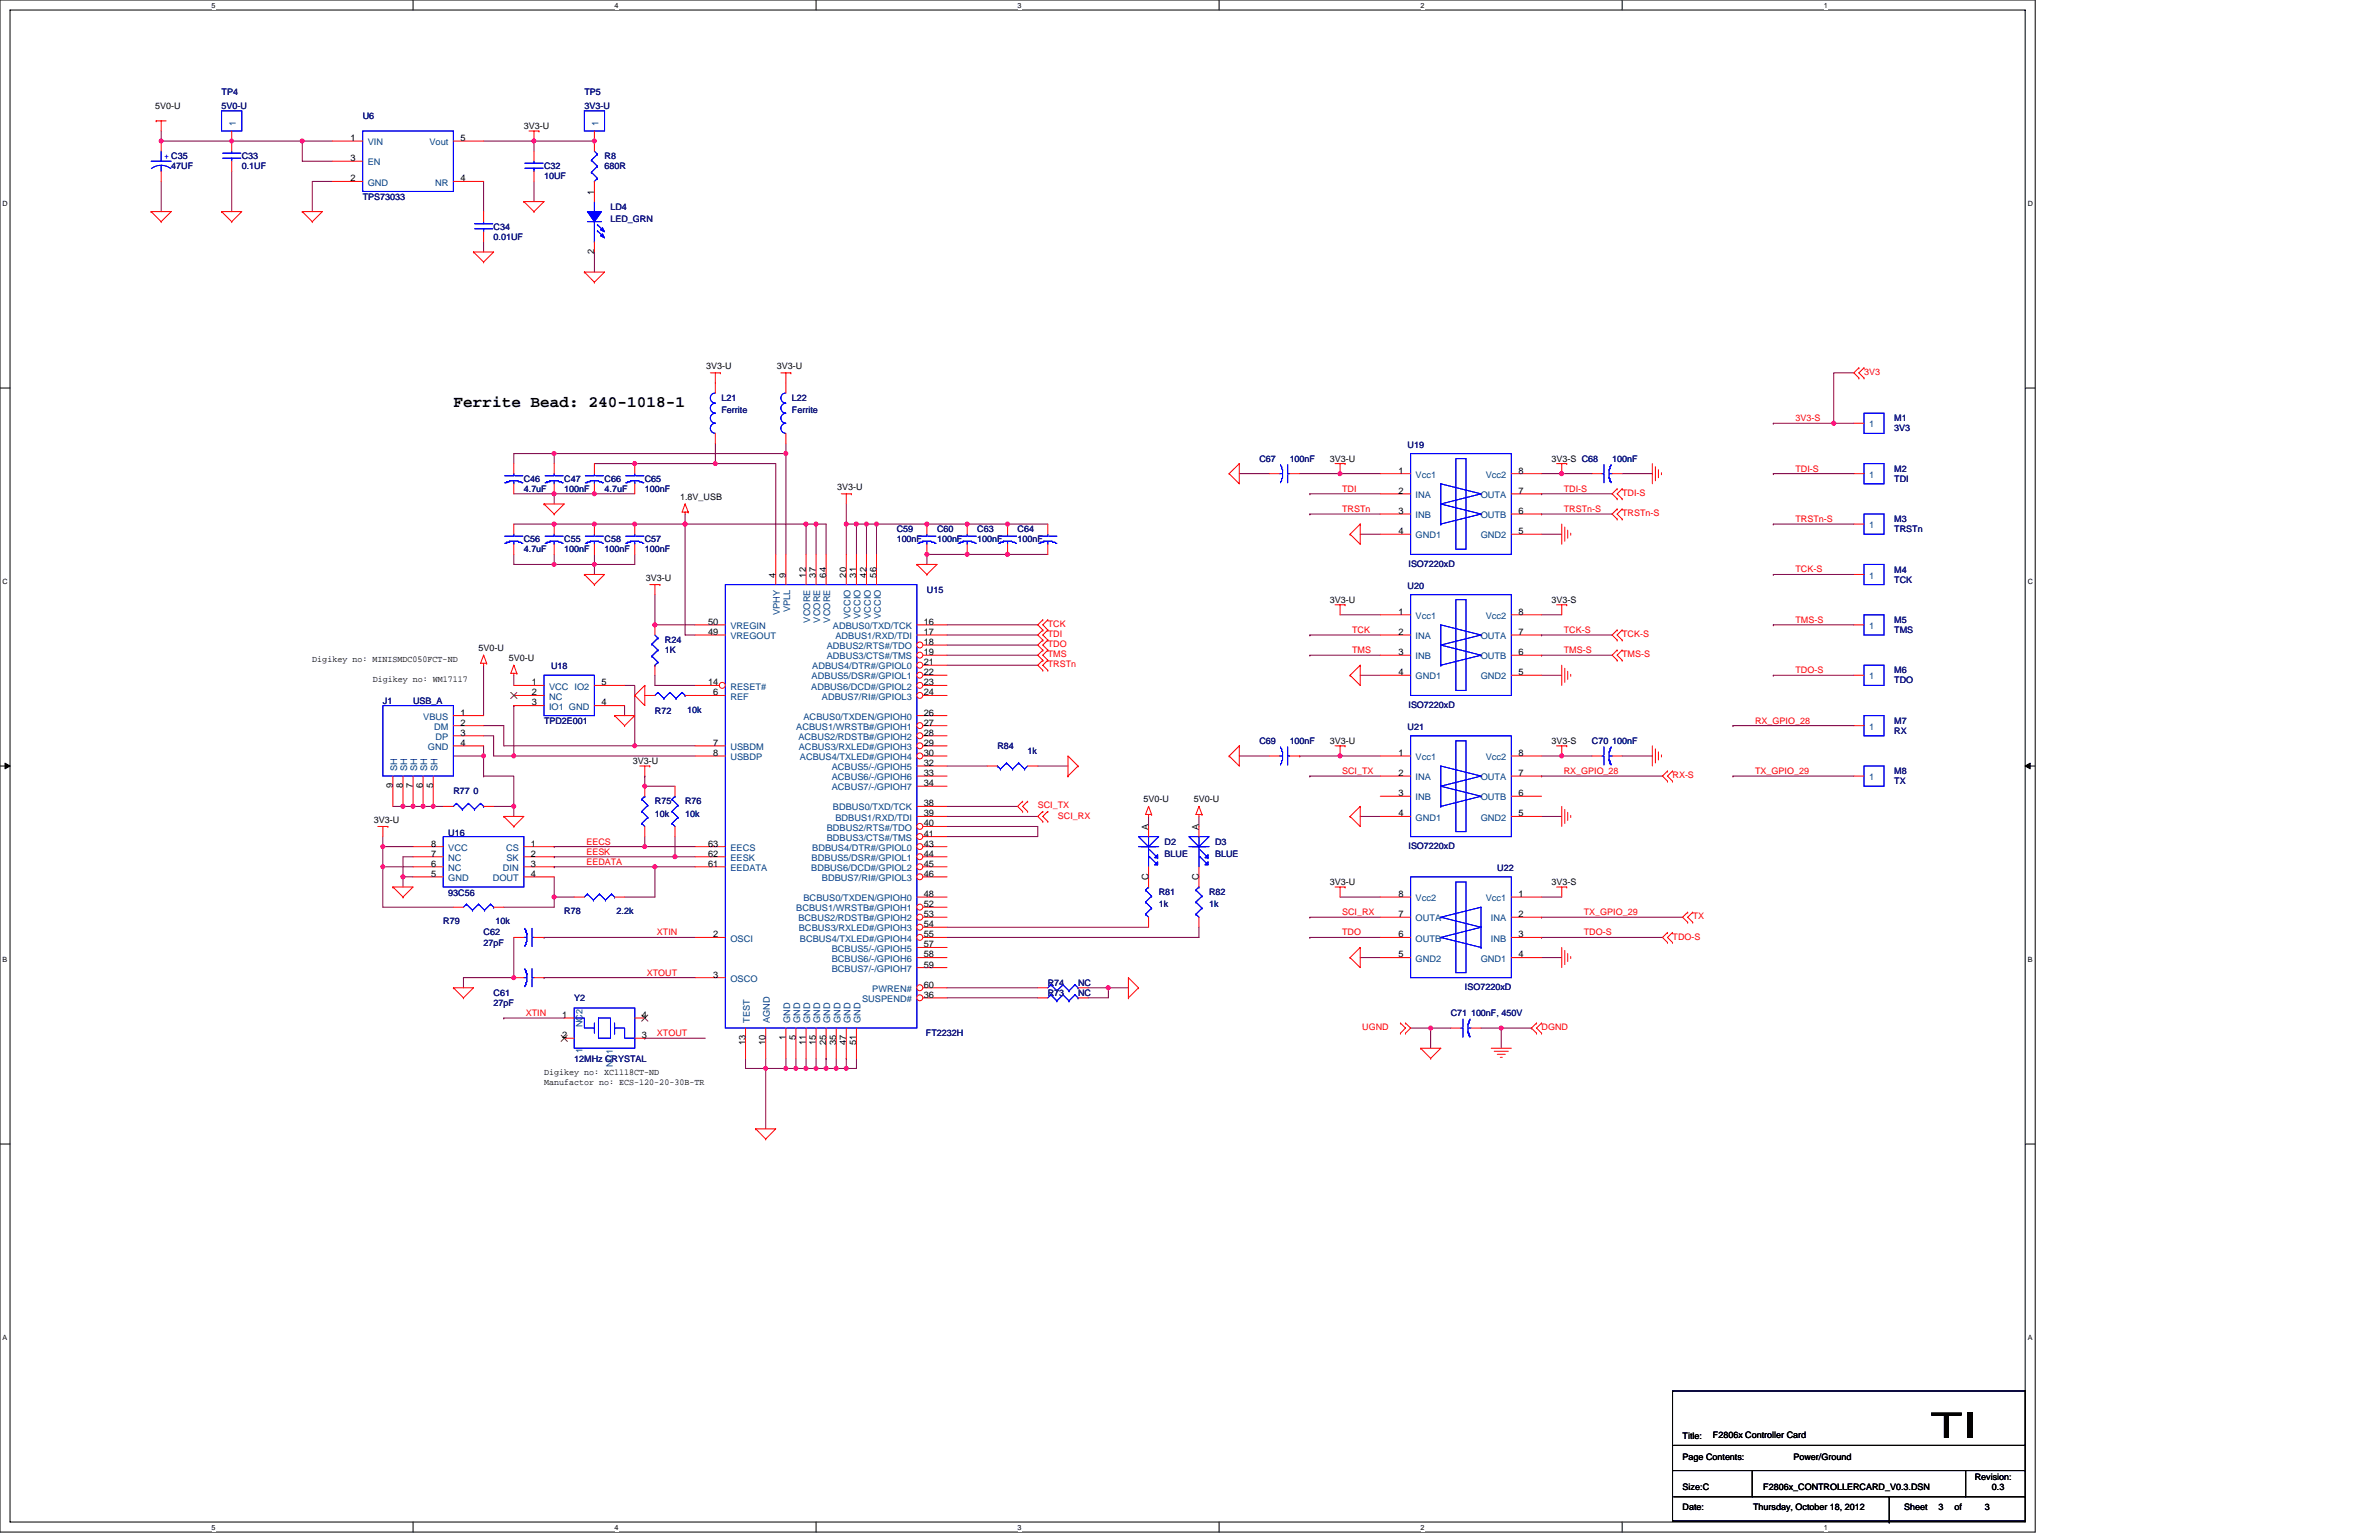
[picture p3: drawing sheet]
<svg xmlns="http://www.w3.org/2000/svg" width="432mm" height="279mm" viewBox="0 0 432 279" stroke-linecap="round" stroke-linejoin="round" font-family="sans-serif">
<defs><g id="words">
<text font-size="6.4" x="350.4" y="260.9">TI</text>
<text font-size="2.9" x="82.3" y="73.8">Ferrite Bead: 240-1018-1</text>
<g font-size="1.7" fill="#004080">
<text x="42.8" y="22.9" transform="rotate(-90 42.8 22.9)">1</text>
<text x="108.6" y="22.9" transform="rotate(-90 108.6 22.9)">1</text>
<text x="66.7" y="30">EN</text>
<text x="66.7" y="26.3">VIN</text>
<text x="77.9" y="26.3">Vout</text>
<text x="66.7" y="33.7">GND</text>
<text x="79" y="33.7">NR</text>
<text x="339.2" y="77.5">1</text>
<text x="256.9" y="86.7">Vcc1</text>
<text x="269.7" y="86.7">Vcc2</text>
<text x="339.2" y="86.7">1</text>
<text x="256.9" y="90.3">INA</text>
<text x="256.9" y="94">INB</text>
<text x="268.8" y="94">OUTB</text>
<text x="268.8" y="90.3">OUTA</text>
<text x="339.2" y="95.8">1</text>
<text x="256.9" y="97.7">GND1</text>
<text x="268.8" y="97.7">GND2</text>
<text x="339.2" y="105">1</text>
<text x="141.6" y="111.5" transform="rotate(-90 141.6 111.5)">VPHY</text>
<text x="143.4" y="111.1" transform="rotate(-90 143.4 111.1)">VPLL</text>
<text x="147.1" y="112.9" transform="rotate(-90 147.1 112.9)">VCORE</text>
<text x="148.9" y="112.9" transform="rotate(-90 148.9 112.9)">VCORE</text>
<text x="150.7" y="112.9" transform="rotate(-90 150.7 112.9)">VCORE</text>
<text x="154.4" y="112.3" transform="rotate(-90 154.4 112.3)">VCCIO</text>
<text x="156.2" y="112.3" transform="rotate(-90 156.2 112.3)">VCCIO</text>
<text x="158" y="112.3" transform="rotate(-90 158 112.3)">VCCIO</text>
<text x="159.9" y="112.3" transform="rotate(-90 159.9 112.3)">VCCIO</text>
<text x="256.9" y="112.3">Vcc1</text>
<text x="269.7" y="112.3">Vcc2</text>
<text x="132.6" y="114.1">VREGIN</text>
<text x="132.6" y="116">VREGOUT</text>
<text x="150.1" y="117.8">ADBUS2/RTS#/TDO</text>
<text x="150.1" y="119.6">ADBUS3/CTS#/TMS</text>
<text x="151.2" y="114.1">ADBUS0/TXD/TCK</text>
<text x="151.6" y="116">ADBUS1/RXD/TDI</text>
<text x="256.9" y="116">INA</text>
<text x="256.9" y="119.6">INB</text>
<text x="268.8" y="119.6">OUTB</text>
<text x="268.8" y="116">OUTA</text>
<text x="339.2" y="114.1">1</text>
<text x="99.7" y="125.1">VCC IO2</text>
<text x="132.6" y="125.1">RESET#</text>
<text x="147.2" y="125.1">ADBUS6/DCD#/GPIOL2</text>
<text x="147.3" y="123.3">ADBUS5/DSR#/GPIOL1</text>
<text x="147.4" y="121.4">ADBUS4/DTR#/GPIOL0</text>
<text x="256.9" y="123.3">GND1</text>
<text x="268.8" y="123.3">GND2</text>
<text x="339.2" y="123.3">1</text>
<text x="76.8" y="130.6">VBUS</text>
<text x="99.7" y="126.9">NC</text>
<text x="99.7" y="128.8">IO1 GND</text>
<text x="132.6" y="126.9">REF</text>
<text x="145.8" y="130.6">ACBUS0/TXDEN/GPIOH0</text>
<text x="149.2" y="126.9">ADBUS7/RI#/GPIOL3</text>
<text x="77.7" y="136.1">GND</text>
<text x="78.8" y="132.4">DM</text>
<text x="79.1" y="134.2">DP</text>
<text x="132.6" y="136.1">USBDM</text>
<text x="132.6" y="137.9">USBDP</text>
<text x="144.5" y="132.4">ACBUS1/WRSTB#/GPIOH1</text>
<text x="144.9" y="134.2">ACBUS2/RDSTB#/GPIOH2</text>
<text x="145" y="136.1">ACBUS3/RXLED#/GPIOH3</text>
<text x="145.2" y="137.9">ACBUS4/TXLED#/GPIOH4</text>
<text x="256.9" y="137.9">Vcc1</text>
<text x="269.7" y="137.9">Vcc2</text>
<text x="339.2" y="132.4">1</text>
<text x="72.1" y="139.9" transform="rotate(-90 72.1 139.9)">SH</text>
<text x="73.9" y="139.9" transform="rotate(-90 73.9 139.9)">SH</text>
<text x="75.7" y="139.9" transform="rotate(-90 75.7 139.9)">SH</text>
<text x="77.6" y="139.9" transform="rotate(-90 77.6 139.9)">SH</text>
<text x="79.4" y="139.9" transform="rotate(-90 79.4 139.9)">SH</text>
<text x="151" y="139.7">ACBUS5/-/GPIOH5</text>
<text x="151" y="141.5">ACBUS6/-/GPIOH6</text>
<text x="151" y="143.4">ACBUS7/-/GPIOH7</text>
<text x="256.9" y="141.5">INA</text>
<text x="268.8" y="141.5">OUTA</text>
<text x="339.2" y="141.5">1</text>
<text x="151.2" y="147">BDBUS0/TXD/TCK</text>
<text x="151.6" y="148.9">BDBUS1/RXD/TDI</text>
<text x="256.9" y="145.2">INB</text>
<text x="256.9" y="148.9">GND1</text>
<text x="268.8" y="148.9">GND2</text>
<text x="268.8" y="145.2">OUTB</text>
<text x="81.4" y="154.3">VCC</text>
<text x="91.8" y="154.3">CS</text>
<text x="132.6" y="154.3">EECS</text>
<text x="147.4" y="154.3">BDBUS4/DTR#/GPIOL0</text>
<text x="150.1" y="150.7">BDBUS2/RTS#/TDO</text>
<text x="150.1" y="152.5">BDBUS3/CTS#/TMS</text>
<text x="81.4" y="156.2">NC</text>
<text x="81.4" y="158">NC</text>
<text x="81.4" y="159.8">GND</text>
<text x="89.4" y="159.8">DOUT</text>
<text x="91.3" y="158">DIN</text>
<text x="91.9" y="156.2">SK</text>
<text x="132.6" y="156.2">EESK</text>
<text x="132.6" y="158">EEDATA</text>
<text x="147.2" y="158">BDBUS6/DCD#/GPIOL2</text>
<text x="147.3" y="156.2">BDBUS5/DSR#/GPIOL1</text>
<text x="149.2" y="159.8">BDBUS7/RI#/GPIOL3</text>
<text x="144.5" y="165.3">BCBUS1/WRSTB#/GPIOH1</text>
<text x="144.9" y="167.2">BCBUS2/RDSTB#/GPIOH2</text>
<text x="145.8" y="163.5">BCBUS0/TXDEN/GPIOH0</text>
<text x="256.9" y="167.2">OUTA</text>
<text x="256.9" y="163.5">Vcc2</text>
<text x="269.7" y="163.5">Vcc1</text>
<text x="270.6" y="167.2">INA</text>
<text x="132.6" y="170.8">OSCI</text>
<text x="145" y="169">BCBUS3/RXLED#/GPIOH3</text>
<text x="145.2" y="170.8">BCBUS4/TXLED#/GPIOH4</text>
<text x="151" y="172.6">BCBUS5/-/GPIOH5</text>
<text x="256.9" y="170.8">OUTB</text>
<text x="270.6" y="170.8">INB</text>
<text x="132.6" y="178.1">OSCO</text>
<text x="151" y="174.5">BCBUS6/-/GPIOH6</text>
<text x="151" y="176.3">BCBUS7/-/GPIOH7</text>
<text x="158.3" y="180">PWREN#</text>
<text x="256.9" y="174.5">GND2</text>
<text x="268.8" y="174.5">GND1</text>
<text x="136.1" y="185.6" transform="rotate(-90 136.1 185.6)">TEST</text>
<text x="139.7" y="185.6" transform="rotate(-90 139.7 185.6)">AGND</text>
<text x="143.4" y="185.6" transform="rotate(-90 143.4 185.6)">GND</text>
<text x="145.2" y="185.6" transform="rotate(-90 145.2 185.6)">GND</text>
<text x="147.1" y="185.6" transform="rotate(-90 147.1 185.6)">GND</text>
<text x="148.9" y="185.6" transform="rotate(-90 148.9 185.6)">GND</text>
<text x="150.7" y="185.6" transform="rotate(-90 150.7 185.6)">GND</text>
<text x="152.5" y="185.6" transform="rotate(-90 152.5 185.6)">GND</text>
<text x="154.4" y="185.6" transform="rotate(-90 154.4 185.6)">GND</text>
<text x="156.2" y="185.6" transform="rotate(-90 156.2 185.6)">GND</text>
<text x="156.5" y="181.8">SUSPEND#</text>
</g>
<g font-size="1.7">
<text x="63.6" y="29.2">3</text>
<text x="63.6" y="25.6">1</text>
<text x="83.6" y="25.6">5</text>
<text x="63.6" y="32.9">2</text>
<text x="83.6" y="32.9">4</text>
<text x="107.9" y="35.3" transform="rotate(-90 107.9 35.3)">1</text>
<text x="107.9" y="46.1" transform="rotate(-90 107.9 46.1)">2</text>
<text x="253.8" y="85.9">1</text>
<text x="253.8" y="89.6">2</text>
<text x="275.6" y="89.6">7</text>
<text x="275.6" y="85.9">8</text>
<text x="253.8" y="93.2">3</text>
<text x="275.6" y="93.2">6</text>
<text x="253.8" y="96.9">4</text>
<text x="275.6" y="96.9">5</text>
<text x="140.8" y="104.8" transform="rotate(-90 140.8 104.8)">4</text>
<text x="142.6" y="104.8" transform="rotate(-90 142.6 104.8)">9</text>
<text x="146.3" y="104.8" transform="rotate(-90 146.3 104.8)">12</text>
<text x="148.1" y="104.8" transform="rotate(-90 148.1 104.8)">37</text>
<text x="149.9" y="104.8" transform="rotate(-90 149.9 104.8)">64</text>
<text x="153.6" y="104.8" transform="rotate(-90 153.6 104.8)">20</text>
<text x="155.4" y="104.8" transform="rotate(-90 155.4 104.8)">31</text>
<text x="157.2" y="104.8" transform="rotate(-90 157.2 104.8)">42</text>
<text x="159.1" y="104.8" transform="rotate(-90 159.1 104.8)">56</text>
<text x="128.5" y="113.3">50</text>
<text x="167.7" y="113.3">16</text>
<text x="253.8" y="111.5">1</text>
<text x="275.6" y="111.5">8</text>
<text x="128.5" y="115.2">49</text>
<text x="167.7" y="117">18</text>
<text x="167.7" y="118.9">19</text>
<text x="167.7" y="115.2">17</text>
<text x="253.8" y="115.2">2</text>
<text x="253.8" y="118.9">3</text>
<text x="275.6" y="118.9">6</text>
<text x="275.6" y="115.2">7</text>
<text x="96.5" y="124.3">1</text>
<text x="109.2" y="124.3">5</text>
<text x="128.5" y="124.3">14</text>
<text x="167.7" y="122.5">22</text>
<text x="167.7" y="124.3">23</text>
<text x="167.7" y="120.7">21</text>
<text x="253.8" y="122.5">4</text>
<text x="275.6" y="122.5">5</text>
<text x="83.6" y="131.6">2</text>
<text x="83.6" y="129.8">1</text>
<text x="96.5" y="126.2">2</text>
<text x="96.5" y="128">3</text>
<text x="109.2" y="128">4</text>
<text x="129.5" y="126.2">6</text>
<text x="167.7" y="131.6">27</text>
<text x="167.7" y="129.8">26</text>
<text x="167.7" y="126.2">24</text>
<text x="83.6" y="135.3">4</text>
<text x="83.6" y="133.5">3</text>
<text x="129.5" y="135.3">7</text>
<text x="129.5" y="137.1">8</text>
<text x="167.7" y="133.5">28</text>
<text x="167.7" y="135.3">29</text>
<text x="167.7" y="137.1">30</text>
<text x="253.8" y="137.1">1</text>
<text x="275.6" y="137.1">8</text>
<text x="71.3" y="143" transform="rotate(-90 71.3 143)">9</text>
<text x="73.1" y="143" transform="rotate(-90 73.1 143)">8</text>
<text x="75" y="143" transform="rotate(-90 75 143)">7</text>
<text x="76.8" y="143" transform="rotate(-90 76.8 143)">6</text>
<text x="78.6" y="143" transform="rotate(-90 78.6 143)">5</text>
<text x="167.7" y="139">32</text>
<text x="167.7" y="140.8">33</text>
<text x="167.7" y="142.6">34</text>
<text x="253.8" y="140.8">2</text>
<text x="275.6" y="140.8">7</text>
<text x="167.7" y="146.3">38</text>
<text x="167.7" y="149.9">40</text>
<text x="167.7" y="148.1">39</text>
<text x="253.8" y="144.4">3</text>
<text x="253.8" y="148.1">4</text>
<text x="275.6" y="148.1">5</text>
<text x="275.6" y="144.4">6</text>
<text x="78.3" y="153.6">8</text>
<text x="78.3" y="155.4">7</text>
<text x="96.4" y="155.4">2</text>
<text x="96.4" y="153.6">1</text>
<text x="128.5" y="153.6">63</text>
<text x="128.5" y="155.4">62</text>
<text x="167.7" y="155.4">44</text>
<text x="167.7" y="153.6">43</text>
<text x="167.7" y="151.8">41</text>
<text x="208.4" y="150.5" transform="rotate(-90 208.4 150.5)">A</text>
<text x="217.6" y="150.5" transform="rotate(-90 217.6 150.5)">A</text>
<text x="78.3" y="157.2">6</text>
<text x="78.3" y="159.1">5</text>
<text x="96.4" y="157.2">3</text>
<text x="96.4" y="159.1">4</text>
<text x="128.5" y="157.2">61</text>
<text x="167.7" y="157.2">45</text>
<text x="167.7" y="159.1">46</text>
<text x="208.4" y="159.7" transform="rotate(-90 208.4 159.7)">C</text>
<text x="217.6" y="159.7" transform="rotate(-90 217.6 159.7)">C</text>
<text x="167.7" y="164.6">52</text>
<text x="167.7" y="166.4">53</text>
<text x="167.7" y="162.7">48</text>
<text x="253.8" y="166.4">7</text>
<text x="253.8" y="162.7">8</text>
<text x="275.6" y="166.4">2</text>
<text x="275.6" y="162.7">1</text>
<text x="129.5" y="170.1">2</text>
<text x="167.7" y="168.2">54</text>
<text x="167.7" y="170.1">55</text>
<text x="167.7" y="171.9">57</text>
<text x="167.7" y="173.7">58</text>
<text x="253.8" y="173.7">5</text>
<text x="253.8" y="170.1">6</text>
<text x="275.6" y="170.1">3</text>
<text x="275.6" y="173.7">4</text>
<text x="129.5" y="177.4">3</text>
<text x="167.7" y="179.2">60</text>
<text x="167.7" y="175.5">59</text>
<text x="102" y="184.7">1</text>
<text x="116.5" y="184.7">4</text>
<text x="167.7" y="181">36</text>
<text x="102" y="188.3">2</text>
<text x="116.5" y="188.3">3</text>
<text x="135.3" y="189.7" transform="rotate(-90 135.3 189.7)">13</text>
<text x="139" y="189.7" transform="rotate(-90 139 189.7)">10</text>
<text x="142.6" y="188.7" transform="rotate(-90 142.6 188.7)">1</text>
<text x="144.4" y="188.7" transform="rotate(-90 144.4 188.7)">5</text>
<text x="146.3" y="189.7" transform="rotate(-90 146.3 189.7)">11</text>
<text x="148.1" y="189.7" transform="rotate(-90 148.1 189.7)">15</text>
<text x="149.9" y="189.7" transform="rotate(-90 149.9 189.7)">25</text>
<text x="151.8" y="189.7" transform="rotate(-90 151.8 189.7)">35</text>
<text x="153.6" y="189.7" transform="rotate(-90 153.6 189.7)">47</text>
<text x="155.4" y="189.7" transform="rotate(-90 155.4 189.7)">51</text>
</g>
<g font-size="1.6" fill="#000080">
<text x="40.2" y="17.2">TP4</text>
<text x="106.1" y="17.2">TP5</text>
<text x="40.2" y="19.8">5V0-U</text>
<text x="65.8" y="21.6">U6</text>
<text x="106.1" y="19.8">3V3-U</text>
<text x="43.9" y="28.9">C33</text>
<text x="109.7" y="28.9">R8</text>
<text x="31.1" y="30.7">47UF</text>
<text x="43.9" y="30.7">0.1UF</text>
<text x="98.7" y="30.7">C32</text>
<text x="98.7" y="32.6">10UF</text>
<text x="109.7" y="30.7">680R</text>
<text x="65.8" y="36.2">TPS73033</text>
<text x="89.6" y="41.7">C34</text>
<text x="110.8" y="38.1">LD4</text>
<text x="110.8" y="40.2">LED_GRN</text>
<text x="89.6" y="43.5">0.01UF</text>
<text x="130.9" y="72.8">L21</text>
<text x="130.9" y="75">Ferrite</text>
<text x="143.7" y="72.8">L22</text>
<text x="143.7" y="75">Ferrite</text>
<text x="343.8" y="76.5">M1</text>
<text x="228.6" y="83.8">C67</text>
<text x="234.1" y="83.8">100nF</text>
<text x="255.5" y="81.2">U19</text>
<text x="292.6" y="83.8">100nF</text>
<text x="343.8" y="78.3">3V3</text>
<text x="95.1" y="87.4">C46</text>
<text x="95.1" y="89.3">4.7uF</text>
<text x="102.4" y="87.4">C47</text>
<text x="102.4" y="89.3">100nF</text>
<text x="109.7" y="87.4">C66</text>
<text x="109.7" y="89.3">4.7uF</text>
<text x="117" y="87.4">C65</text>
<text x="117" y="89.3">100nF</text>
<text x="343.8" y="85.6">M2</text>
<text x="343.8" y="87.4">TDI</text>
<text x="343.8" y="94.7">M3</text>
<text x="95.1" y="98.4">C56</text>
<text x="95.1" y="100.2">4.7uF</text>
<text x="102.4" y="98.4">C55</text>
<text x="102.4" y="100.2">100nF</text>
<text x="109.7" y="98.4">C58</text>
<text x="109.7" y="100.2">100nF</text>
<text x="117" y="98.4">C57</text>
<text x="117" y="100.2">100nF</text>
<text x="162.8" y="96.6">C59</text>
<text x="162.8" y="98.4">100nF</text>
<text x="170.1" y="96.6">C60</text>
<text x="170.1" y="98.4">100nF</text>
<text x="177.4" y="96.6">C63</text>
<text x="177.4" y="98.4">100nF</text>
<text x="184.7" y="96.6">C64</text>
<text x="184.7" y="98.4">100nF</text>
<text x="343.8" y="96.6">TRSTn</text>
<text x="168.2" y="107.5">U15</text>
<text x="255.5" y="106.8">U20</text>
<text x="255.7" y="102.8">ISO7220xD</text>
<text x="343.8" y="103.9">M4</text>
<text x="343.8" y="105.7">TCK</text>
<text x="343.8" y="113">M5</text>
<text x="120.7" y="116.7">R24</text>
<text x="120.7" y="118.5">1K</text>
<text x="343.8" y="114.9">TMS</text>
<text x="100" y="121.4">U18</text>
<text x="343.8" y="122.2">M6</text>
<text x="343.8" y="124">TDO</text>
<text x="69.5" y="127.7">J1</text>
<text x="75" y="127.7">USB_A</text>
<text x="98.7" y="131.3">TPD2E001</text>
<text x="118.9" y="129.5">R72</text>
<text x="124.7" y="129.3">10k</text>
<text x="255.7" y="128.4">ISO7220xD</text>
<text x="343.8" y="131.3">M7</text>
<text x="181" y="135.9">R84</text>
<text x="186.5" y="136.8">1k</text>
<text x="228.6" y="135">C69</text>
<text x="234.1" y="135">100nF</text>
<text x="255.5" y="132.4">U21</text>
<text x="288.9" y="135">C70 100nF</text>
<text x="343.8" y="133.1">RX</text>
<text x="343.8" y="140.5">M8</text>
<text x="343.8" y="142.3">TX</text>
<text x="82.3" y="144.1">R77 0</text>
<text x="118.9" y="145.9">R75</text>
<text x="118.9" y="148.1">10k</text>
<text x="124.4" y="145.9">R76</text>
<text x="124.4" y="148.1">10k</text>
<text x="81.4" y="151.6">U16</text>
<text x="211.4" y="153.3">D2</text>
<text x="211.4" y="155.4">BLUE</text>
<text x="220.5" y="153.3">D3</text>
<text x="220.5" y="155.4">BLUE</text>
<text x="255.7" y="154">ISO7220xD</text>
<text x="271.8" y="158">U22</text>
<text x="80.5" y="167.7">R79</text>
<text x="81.4" y="162.6">93C56</text>
<text x="90" y="167.7">10k</text>
<text x="102.4" y="165.9">R78</text>
<text x="111.9" y="165.9">2.2k</text>
<text x="210.3" y="162.4">R81</text>
<text x="210.3" y="164.6">1k</text>
<text x="219.5" y="162.4">R82</text>
<text x="219.5" y="164.6">1k</text>
<text x="87.8" y="169.7">C62</text>
<text x="87.8" y="171.6">27pF</text>
<text x="190.2" y="178.9">R74</text>
<text x="195.7" y="178.9">NC</text>
<text x="265.9" y="179.6">ISO7220xD</text>
<text x="89.6" y="180.7">C61</text>
<text x="89.6" y="182.5">27pF</text>
<text x="104.2" y="181.6">Y2</text>
<text x="190.2" y="180.7">R73</text>
<text x="195.7" y="180.7">NC</text>
<text x="263.3" y="184.4">C71 100nF, 450V</text>
<text x="168.1" y="188">FT2232H</text>
<text x="104.2" y="192.8">12MHz CRYSTAL</text>
</g>
<g font-size="1.6">
<text x="28.2" y="19.8">5V0-U</text>
<text x="95.1" y="23.4">3V3-U</text>
<text x="128.2" y="67">3V3-U</text>
<text x="141" y="67">3V3-U</text>
<text x="241.4" y="83.8">3V3-U</text>
<text x="281.6" y="83.8">3V3-S C68</text>
<text x="152" y="88.9">3V3-U</text>
<text x="123.4" y="90.7">1.8V_USB</text>
<text x="117.2" y="105.3">3V3-U</text>
<text x="241.4" y="109.4">3V3-U</text>
<text x="281.6" y="109.4">3V3-S</text>
<text x="86.9" y="118.2">5V0-U</text>
<text x="92.4" y="120">5V0-U</text>
<text x="56.7" y="120.1">Digikey no: MINISMDC050FCT-ND</text>
<text x="67.6" y="123.8">Digikey no: WM17117</text>
<text x="241.4" y="135">3V3-U</text>
<text x="281.6" y="135">3V3-S</text>
<text x="114.9" y="138.6">3V3-U</text>
<text x="67.8" y="149.2">3V3-U</text>
<text x="207.6" y="145.6">5V0-U</text>
<text x="216.7" y="145.6">5V0-U</text>
<text x="241.4" y="160.6">3V3-U</text>
<text x="281.6" y="160.6">3V3-S</text>
<text x="98.7" y="195.1">Digikey no: XC1118CT-ND</text>
<text x="98.7" y="196.8">Manufactor no: ECS-120-20-30B-TR</text>
<text x="305.4" y="261.2">Title:</text>
<text x="310.9" y="261">F2806x Controller Card</text>
<text x="305.4" y="264.8">Page Contents:</text>
<text x="325.5" y="264.8">Power/Ground</text>
<text x="358.4" y="268.5">Revision:</text>
<text x="305.4" y="270.3">Size:C</text>
<text x="305.4" y="274">Date:</text>
<text x="318.2" y="274">Thursday, October 18, 2012</text>
<text x="320" y="270.3">F2806x_CONTROLLERCARD_V0.3.DSN</text>
<text x="345.6" y="274">Sheet</text>
<text x="351.9" y="274">3</text>
<text x="354.8" y="274">of</text>
<text x="360.3" y="274">3</text>
<text x="361.5" y="270.3">0.3</text>
</g>
<text font-size="1.6" fill="#00f" x="29.8" y="28.9">+ C35</text>
<g font-size="1.6" fill="#f00">
<text x="338.3" y="68.1">3V3</text>
<text x="325.9" y="76.4">3V3-S</text>
<text x="243.6" y="89.2">TDI</text>
<text x="283.8" y="89.2">TDI-S</text>
<text x="294.4" y="90">TDI-S</text>
<text x="325.9" y="85.6">TDI-S</text>
<text x="243.6" y="92.9">TRSTn</text>
<text x="283.8" y="92.9">TRSTn-S</text>
<text x="294.4" y="93.6">TRSTn-S</text>
<text x="325.9" y="94.7">TRSTn-S</text>
<text x="325.9" y="103.9">TCK-S</text>
<text x="190.2" y="113.8">TCK</text>
<text x="325.9" y="113">TMS-S</text>
<text x="190.2" y="115.6">TDI</text>
<text x="190.2" y="119.3">TMS</text>
<text x="190.2" y="117.4">TDO</text>
<text x="245.4" y="114.9">TCK</text>
<text x="245.4" y="118.5">TMS</text>
<text x="283.8" y="118.5">TMS-S</text>
<text x="283.8" y="114.9">TCK-S</text>
<text x="294.4" y="119.3">TMS-S</text>
<text x="294.4" y="115.6">TCK-S</text>
<text x="190.2" y="121.1">TRSTn</text>
<text x="325.9" y="122.2">TDO-S</text>
<text x="318.6" y="131.3">RX_GPIO_28</text>
<text x="243.6" y="140.4">SCI_TX</text>
<text x="283.8" y="140.4">RX_GPIO_28</text>
<text x="303.6" y="141.2">RX-S</text>
<text x="318.6" y="140.4">TX_GPIO_29</text>
<text x="188.4" y="146.7">SCI_TX</text>
<text x="192" y="148.5">SCI_RX</text>
<text x="106.4" y="153.2">EECS</text>
<text x="106.4" y="155.1">EESK</text>
<text x="106.4" y="156.9">EEDATA</text>
<text x="243.6" y="166.1">SCI_RX</text>
<text x="287.5" y="166.1">TX_GPIO_29</text>
<text x="307.2" y="166.8">TX</text>
<text x="119.2" y="169.7">XTIN</text>
<text x="243.6" y="169.7">TDO</text>
<text x="287.5" y="169.7">TDO-S</text>
<text x="303.6" y="170.5">TDO-S</text>
<text x="117.4" y="177">XTOUT</text>
<text x="95.4" y="184.3">XTIN</text>
<text x="119.2" y="188">XTOUT</text>
<text x="247.2" y="186.9">UGND</text>
<text x="279.8" y="186.9">DGND</text>
</g>
<g font-size="1.6" fill="#004080">
<text x="105.7" y="191.1" transform="rotate(-90 105.7 191.1)">1</text>
<text x="105.7" y="186.4" transform="rotate(-90 105.7 186.4)">NC2</text>
<text x="111.2" y="193.7" transform="rotate(-90 111.2 193.7)">NC1</text>
</g>
<g font-size="1.3">
<text x="38.4" y="1.4">5</text>
<text x="111.5" y="1.4">4</text>
<text x="184.7" y="1.4">3</text>
<text x="257.9" y="1.4">2</text>
<text x="331" y="1.4">1</text>
<text x=".5" y="37.3">D</text>
<text x="368" y="37.3">D</text>
<text x=".5" y="105.9">C</text>
<text x="368" y="105.9">C</text>
<text x=".5" y="174.5">B</text>
<text x="368" y="174.5">B</text>
<text x=".5" y="243">A</text>
<text x="368" y="243">A</text>
<text x="38.4" y="277.5">5</text>
<text x="111.5" y="277.5">4</text>
<text x="184.7" y="277.5">3</text>
<text x="257.9" y="277.5">2</text>
<text x="331" y="277.5">1</text>
</g>
</g></defs>
<path d="M0 0h369.4v278h-369.4zM1.8 1.8h365.8v274.3h-365.8z" fill="none" stroke="#000" stroke-width=".18"/>
<g fill="#fff">
<path d="M38.4 .2h.7v1.5h-.7z"/>
<path d="M38.4 276.3h.7v1.5h-.7z"/>
</g>
<path d="M75 0v1.8M75 276.1v1.9" fill="none" stroke="#000" stroke-width=".18"/>
<g fill="#fff">
<path d="M111.5 .2h.8v1.5h-.8z"/>
<path d="M111.5 276.3h.8v1.5h-.8z"/>
</g>
<path d="M148.1 0v1.8M148.1 276.1v1.9" fill="none" stroke="#000" stroke-width=".18"/>
<g fill="#fff">
<path d="M184.7 .2h.7v1.5h-.7z"/>
<path d="M184.7 276.3h.7v1.5h-.7z"/>
</g>
<path d="M221.3 0v1.8M221.3 276.1v1.9" fill="none" stroke="#000" stroke-width=".18"/>
<g fill="#fff">
<path d="M257.9 .2h.7v1.5h-.7z"/>
<path d="M257.9 276.3h.7v1.5h-.7z"/>
</g>
<path d="M294.4 0v1.8M294.4 276.1v1.9" fill="none" stroke="#000" stroke-width=".18"/>
<g fill="#fff">
<path d="M331 .2h.7v1.5h-.7z"/>
<path d="M331 276.3h.7v1.5h-.7z"/>
<path d="M.5 36.1h.9v1.5h-.9z"/>
<path d="M368 36.1h1v1.5h-1z"/>
<path d="M.5 104.7h.9v1.5h-.9z"/>
<path d="M368 104.7h1v1.5h-1z"/>
</g>
<path d="M0 70.4h1.8M367.6 70.4h1.8" fill="none" stroke="#000" stroke-width=".18"/>
<g fill="#fff">
<path d="M.5 173.3h.8v1.4h-.8z"/>
<path d="M368 173.3h.9v1.4h-.9z"/>
</g>
<path d="M0 139h1.8M367.6 139h1.8" fill="none" stroke="#000" stroke-width=".18"/>
<path d="M.9 138.5l.9 .5-.9 .5zM367.6 139l.9-.5v1z" fill="#000" stroke="#000" stroke-width=".18"/>
<g fill="#fff">
<path d="M.5 241.9h.8v1.4h-.8z"/>
<path d="M368 241.9h.9v1.4h-.9z"/>
</g>
<path d="M0 207.6h1.8M367.6 207.6h1.8M303.6 252.4h64v23.5h-64zM303.6 266.8h.1M303.6 266.8h64M303.8 271.6h63.8M303.8 262.2h63.8M318 266.8v4.8M342.9 276.1h.1M342.9 271.6v4.5M356.8 266.8v4.8" fill="none" stroke="#000" stroke-width=".18"/>
<g fill="none" stroke="#800040" stroke-width=".18">
<path d="M29.3 25.6h.1M29.3 32.9v5.5M29.3 23.8v1.8M29.3 25.6h25.6M42.1 25.6h.1M42.1 31.1v7.3M54.9 25.6h5.4M54.9 25.6v3.7h5.4M60.3 32.9h-3.6v5.5M87.8 25.6h9.1M87.8 32.9v5.5M96.9 32.9v3.7"/>
<path d="M96.9 25.6h.1M96.9 25.6h11M96.9 25.6v1.8M87.8 43.9v1.8M107.9 45.7v3.7M321.9 76.8h.1M321.9 76.8h10.9M332.8 76.8h3.7M332.8 76.8h.1M336.5 67.6h-3.7v9.2M93.3 95.1h7.3M93.3 89.6h7.3"/>
<path d="M100.6 82.3h.1M100.6 82.3h-7.3v1.8M100.6 82.3v1.8M100.6 89.6h.1M100.6 95.1h.1M100.6 89.6v1.8M100.6 95.1h47.5M100.6 89.6h14.6M100.6 82.3h42M107.9 84.1h7.3M107.9 95.1h.1M107.9 89.6h.1"/>
<path d="M115.2 84.1h25.6v16.5M115.2 95.1h.1M115.2 84.1h.1M124.4 95.1v20.1h1.8M124.4 93.3v1.8M124.4 95.1h.1M129.8 84.1h.1M129.8 80.5v3.6M142.6 82.3v18.3M142.6 80.5v1.8M146.3 95.1h.1M146.3 95.1v5.5"/>
<path d="M148.1 95.1h1.8v5.5M148.1 95.1h.1M148.1 95.1v5.5M153.6 95.1h.1M153.6 91.4v3.7M153.6 95.1h1.8v5.5M153.6 95.1v5.5M155.4 95.1h.1M155.4 95.1h34.8M157.3 95.1h.1M157.3 95.1v5.5M159.1 95.1h.1"/>
<path d="M159.1 95.1v5.5M168.2 95.1h.1M175.6 95.1h.1M182.9 95.1h.1M224.9 85.9h5.5M235.9 85.9h7.3M237.7 89.6h.1M237.7 93.3h.1M237.7 89.6h12.8M237.7 93.3h12.8M243.2 85.9h.1M243.2 85.9h7.3"/>
<path d="M246.9 96.9h3.6M279.8 85.9h3.7M279.8 96.9h3.7M279.8 93.3h.1M279.8 89.6h.1M279.8 89.6h12.8M279.8 93.3h12.8M283.5 85.9h.1M283.5 85.9h5.4M294.4 85.9h5.5M321.9 85.9h.1M321.9 95.1h.1"/>
<path d="M321.9 95.1h14.6M321.9 85.9h14.6M93.3 100.6v1.8h7.3M100.6 100.6v1.8M100.6 102.4h.1M107.9 102.4h.1M107.9 100.6v1.8M107.9 102.4v1.8M115.2 100.6v1.8h-14.6M118.9 107.9v5.5M118.9 113.4h.1M118.9 113.4h7.3"/>
<path d="M168.2 100.6v1.8M168.2 100.6h.1M168.2 100.6h14.7M171.9 113.4h16.5M171.9 118.9h16.5M171.9 117h16.5M171.9 115.2h16.5M182.9 100.6h.1M182.9 100.6h7.3M237.7 115.2h.1M237.7 118.9h.1M237.7 115.2h12.8"/>
<path d="M237.7 118.9h12.8M243.2 111.5h7.3M279.8 111.5h3.7M279.8 118.9h.1M279.8 115.2h.1M279.8 115.2h12.8M279.8 118.9h12.8M321.9 104.2h.1M321.9 113.4h.1M321.9 113.4h14.6M321.9 104.2h14.6M82.3 137.2h5.5"/>
<path d="M87.8 120.7v9.1M87.8 133.5h1.8v3.7h3.7M87.8 131.7h3.6v3.6h23.8M87.8 135.3v1.9M87.8 137.2v3.6M93.3 122.5v1.9M93.3 137.2h32.9M93.3 128h.1M93.3 128v9.2M113.4 124.4h1.8v10.9M113.4 128v1.8M115.2 135.3h.1"/>
<path d="M115.2 135.3h11M118.9 122.5v1.9h7.3M171.9 139h7.3M171.9 120.7h16.5M188.4 139h5.4M224.9 137.2h5.5M235.9 137.2h.1M235.9 137.2h14.6M246.9 122.5h3.6M279.8 137.2h3.7M279.8 122.5h3.7M283.5 137.2h.1"/>
<path d="M283.5 137.2h5.4M294.4 137.2h5.5M314.5 131.7h.1M314.5 131.7h22M321.9 122.5h.1M321.9 122.5h14.6M69.5 153.6h.1M69.5 157.3h5.5M69.5 153.6h5.5M69.5 153.6v11h12.8M69.5 151.8v1.8M69.5 157.3h.1"/>
<path d="M71.3 146.3h1.9M73.2 159.1h.1M73.2 159.1v1.8M73.2 146.3h.1M73.2 159.1h1.8M73.2 146.3h7.3M75 155.4h-1.8v3.7M75 146.3h.1M76.8 146.3h.1M78.6 146.3h.1M87.8 140.8h.1M87.8 140.8h5.5v5.5"/>
<path d="M89.6 146.3h3.7M93.3 146.3v1.8M93.3 146.3h.1M100.6 159.1v3.7M100.6 153.6h.1M100.6 157.3h.1M100.6 155.4h.1M100.6 153.6h25.6M100.6 155.4h25.6M100.6 157.3h25.6M117 153.6h.1M117 151.8v1.8"/>
<path d="M117 140.8h.1M117 140.8v1.8h5.5M118.9 157.3h.1M118.9 157.3v5.5h-5.5M122.5 155.4h.1M122.5 151.8v3.6M171.9 149.9h16.5v1.9h-16.5M171.9 146.3h12.8M171.9 148.1h16.5M208.5 148.1v1.8M217.6 148.1v1.8M237.7 140.8h.1"/>
<path d="M237.7 140.8h12.8M246.9 148.1h3.6M279.8 148.1h3.7M279.8 140.8h.1M279.8 140.8h22M314.5 140.8h.1M314.5 140.8h22M84.1 177.4v1.8M84.1 177.4h.1M93.3 170.1v7.3h-9.2M98.7 170.1h.1M98.7 177.4h.1"/>
<path d="M98.7 170.1h27.5M98.7 177.4h27.5M100.6 162.8h3.6M100.6 162.8h.1M100.6 162.8v1.8h-9.2M171.9 179.2h16.5M171.9 168.2h36.6M197.5 179.2h3.7M201.2 179.2h3.6M201.2 179.2h.1M201.2 179.2v1.8h-3.7M217.6 168.2v1.9h-45.7"/>
<path d="M237.7 166.4h.1M237.7 170.1h.1M237.7 166.4h12.8M237.7 170.1h12.8M243.2 162.8h7.3M246.9 173.7h3.6M279.8 173.7h3.7M279.8 170.1h.1M279.8 166.4h.1M279.8 162.8h3.7M279.8 166.4h25.6M279.8 170.1h22"/>
<path d="M91.4 184.7h.1M91.4 184.7h11M117 188.4h.1M117 188.4h11M135.3 192v1.8h3.7M139 193.8h.1M139 193.8v11M139 192v1.8M139 193.8h10.9M142.6 193.8h.1M142.6 192v1.8M144.5 193.8h.1"/>
<path d="M144.5 192v1.8M146.3 193.8h.1M146.3 192v1.8M148.1 193.8h.1M148.1 192v1.8M149.9 193.8h1.9M149.9 192h.1M149.9 192v1.8M151.8 193.8h.1M151.8 192v1.8M151.8 193.8h1.8M153.6 192h.1"/>
<path d="M153.6 192v1.8M155.4 192v1.8h-1.8M171.9 181h16.5M256 186.5h3.7M259.7 186.5h3.6M259.7 186.5h.1M259.7 186.5v3.7M268.8 186.5h3.7M272.5 186.5v3.7M272.5 186.5h5.5M278 186.5h.1"/>
</g>
<g fill="#f0f" stroke="#f0f" stroke-width=".18">
<circle cx="272.5" cy="186.5" r=".36"/>
<circle cx="54.8" cy="25.6" r=".36"/>
<circle cx="42" cy="25.6" r=".35"/>
<circle cx="29.2" cy="25.6" r=".35"/>
<circle cx="96.9" cy="25.6" r=".35"/>
<circle cx="107.9" cy="25.6" r=".35"/>
<circle cx="153.6" cy="193.8" r=".35"/>
<circle cx="129.8" cy="84.1" r=".35"/>
<circle cx="115.2" cy="95.1" r=".36"/>
<circle cx="124.3" cy="95.1" r=".36"/>
<circle cx="283.4" cy="85.9" r=".36"/>
<circle cx="283.4" cy="137.1" r=".36"/>
<circle cx="243.2" cy="85.9" r=".36"/>
<circle cx="259.7" cy="186.5" r=".36"/>
<circle cx="243.2" cy="137.1" r=".36"/>
<circle cx="142.6" cy="82.3" r=".36"/>
<circle cx="100.6" cy="82.3" r=".36"/>
<circle cx="146.3" cy="95.1" r=".36"/>
<circle cx="148.1" cy="95.1" r=".36"/>
<circle cx="146.3" cy="193.8" r=".36"/>
<circle cx="151.8" cy="193.8" r=".35"/>
<circle cx="100.6" cy="89.6" r=".36"/>
<circle cx="144.4" cy="193.8" r=".35"/>
<circle cx="142.6" cy="193.8" r=".35"/>
<circle cx="117" cy="153.6" r=".35"/>
<circle cx="122.5" cy="155.4" r=".36"/>
<circle cx="148.1" cy="193.8" r=".35"/>
<circle cx="107.9" cy="95.1" r=".36"/>
<circle cx="69.5" cy="153.6" r=".35"/>
<circle cx="159.1" cy="95.1" r=".36"/>
<circle cx="118.9" cy="157.3" r=".36"/>
<circle cx="73.1" cy="159.1" r=".36"/>
<circle cx="100.6" cy="162.7" r=".36"/>
<circle cx="69.5" cy="157.3" r=".35"/>
<circle cx="100.6" cy="95.1" r=".36"/>
<circle cx="115.2" cy="135.3" r=".35"/>
<circle cx="93.2" cy="177.4" r=".36"/>
<circle cx="139" cy="193.8" r=".35"/>
<circle cx="78.6" cy="146.3" r=".36"/>
<circle cx="73.1" cy="146.3" r=".36"/>
<circle cx="157.2" cy="95.1" r=".36"/>
<circle cx="115.2" cy="84.1" r=".35"/>
<circle cx="100.6" cy="102.4" r=".36"/>
<circle cx="201.2" cy="179.2" r=".36"/>
<circle cx="117" cy="142.6" r=".35"/>
<circle cx="107.9" cy="102.4" r=".35"/>
<circle cx="175.5" cy="100.6" r=".36"/>
<circle cx="168.2" cy="100.6" r=".36"/>
<circle cx="153.6" cy="95.1" r=".36"/>
<circle cx="168.2" cy="95.1" r=".36"/>
<circle cx="155.4" cy="95.1" r=".36"/>
<circle cx="75" cy="146.3" r=".36"/>
<circle cx="93.2" cy="137.1" r=".36"/>
<circle cx="149.9" cy="193.8" r=".36"/>
<circle cx="182.9" cy="100.6" r=".36"/>
<circle cx="175.5" cy="95.1" r=".36"/>
<circle cx="182.9" cy="95.1" r=".36"/>
<circle cx="107.9" cy="89.6" r=".35"/>
<circle cx="118.8" cy="113.4" r=".36"/>
<circle cx="332.8" cy="76.8" r=".36"/>
<circle cx="76.8" cy="146.3" r=".36"/>
<circle cx="87.8" cy="137.1" r=".36"/>
<circle cx="93.2" cy="146.3" r=".36"/>
</g>
<g fill="none" stroke="#f00" stroke-width=".18">
<path d="M27.4 38.4h3.7l-1.8 1.8M27.4 38.4h.1M27.4 38.4l1.9 1.8M28.3 21.9h.1M28.3 21.9h1.9M29.3 21.9v1.9M29.3 25.6v1.8M29.3 31.1v1.8M40.2 38.4h3.7l-1.8 1.8M40.2 38.4h.1M40.2 38.4l1.9 1.8M42.1 23.8v3.6"/>
<path d="M42.1 29.3v1.8M54.9 38.4h3.6l-1.8 1.8M54.9 38.4h.1M54.9 38.4l1.8 1.8M60.3 32.9h5.5M60.3 25.6h5.5M60.3 29.3h5.5M82.3 32.9h5.5M82.3 25.6h5.5M87.8 38.4v1.8M95.1 36.6h3.6l-1.8 1.8M95.1 36.6h.1"/>
<path d="M95.1 36.6l1.8 1.8M96 23.8h1.8M96.9 23.8v1.8M96.9 38.4h.1M96.9 27.4v1.9M96.9 31.1v1.8M97.8 23.8h.1M107.9 23.8v3.6M107.9 32.9v1.8M29.3 40.2h.1M42.1 40.2h.1M56.7 40.2h.1"/>
<path d="M85.9 45.7h3.7l-1.8 1.8M85.9 45.7h.1M85.9 45.7l1.9 1.8M87.8 47.5h.1M87.8 42.1v1.8M106.1 49.4h3.6l-1.8 1.8M106.1 49.4h.1M106.1 49.4l1.8 1.8M107.9 51.2h.1M128.9 67.6h1.8M129.8 67.6v3.7M129.8 78.6v1.9"/>
<path d="M130.7 67.6h.1M141.7 67.6h1.9M142.6 67.6v3.7M142.6 78.6v1.9M143.6 67.6h.1M336.5 76.8h1.8M337.4 66.7h.1M337.4 68.6h.1M337.4 66.7l-.9 .9 .9 1M338.3 68.6h.1M338.3 66.7h.1M338.3 66.7l-.9 .9 .9 1"/>
<path d="M93.3 84.1v1.8M93.3 87.8v1.8M93.3 95.1v1.8M93.3 98.7v1.9M98.7 91.4h3.7l-1.8 1.9M98.7 91.4h.1M98.7 91.4l1.9 1.9M100.6 93.3h.1M100.6 84.1v1.8M100.6 87.8v1.8M107.9 95.1v1.8M107.9 98.7v1.9"/>
<path d="M115.2 84.1v1.8M115.2 87.8v1.8M115.2 95.1v1.8M115.2 98.7v1.9M124.4 91.4l-.6 1.5h1.1M124.4 92.9v.4M124.4 91.4h.1M124.4 91.4l.5 1.5M124.9 92.9h.1M152.7 89.6h1.8M153.6 89.6v1.8M154.5 89.6h.1"/>
<path d="M168.2 95.1v1.8M168.2 98.7v1.9M175.6 95.1v1.8M175.6 98.7v1.9M182.9 95.1v1.8M182.9 98.7v1.9M190.2 95.1v1.8M190.2 98.7v1.9M223.1 85.9h.1M224.9 84.1v3.7l-1.8-1.9M224.9 84.1h.1M224.9 84.1l-1.8 1.8"/>
<path d="M242.3 84.1h1.8M243.2 84.1v1.8M244.1 84.1h.1M245 96.9h.1M246.9 95.1v3.6l-1.9-1.8M246.9 95.1h.1M246.9 95.1l-1.9 1.8M250.5 89.6h5.5M250.5 85.9h5.5M250.5 93.3h5.5M250.5 96.9h5.5M274.3 89.6h5.5"/>
<path d="M274.3 85.9h5.5M274.3 93.3h5.5M274.3 96.9h5.5M282.5 84.1h1.9M283.5 84.1v1.8M283.5 95.1v3.6M284 95.6v2.6M284.4 84.1h.1M284.5 96.2v1.4M285.1 96.7v.4M293.5 92.4h.1M293.5 94.2h.1"/>
<path d="M293.5 88.7h.1M293.5 90.5h.1M293.5 92.4l-.9 .9 .9 .9M293.5 88.7l-.9 .9 .9 .9M294.4 94.2h.1M294.4 92.4h.1M294.4 90.5h.1M294.4 88.7h.1M294.4 92.4l-.9 .9 .9 .9M294.4 88.7l-.9 .9 .9 .9M299.9 84.1v3.7M300.5 84.7v2.5"/>
<path d="M301 85.2v1.5M301.6 85.8v.3M336.5 95.1h1.8M336.5 85.9h1.8M87.8 118.9l-.6 1.4h1.1M87.8 118.9h.1M87.8 118.9l.5 1.4M106.1 104.2h3.6l-1.8 1.9M106.1 104.2h.1M106.1 104.2l1.8 1.9M107.9 106.1h.1M117.9 106.1h1.9"/>
<path d="M118.9 106.1v1.8M118.9 113.4v1.8M119.8 106.1h.1M166.4 102.4h3.7l-1.9 1.8M166.4 102.4h.1M166.4 102.4l1.8 1.8M168.2 104.2h.1M189.3 114.3h.1M189.3 116.1h.1M189.3 117.9h.1M189.3 119.8h.1M189.3 112.5h.1"/>
<path d="M189.3 114.3l-.9 .9 .9 .9M189.3 117.9l-.9 1 .9 .9M189.3 112.5l-.9 .9 .9 .9M189.3 116.1l-.9 .9 .9 .9M189.3 119.8l-.9 .9 .9 .9M190.2 116.1h.1M190.2 114.3h.1M190.2 119.8h.1M190.2 117.9h.1M190.2 112.5h.1M190.2 114.3l-.9 .9 .9 .9M190.2 117.9l-.9 1 .9 .9"/>
<path d="M190.2 112.5l-.9 .9 .9 .9M190.2 116.1l-.9 .9 .9 .9M190.2 119.8l-.9 .9 .9 .9M242.3 109.7h1.8M243.2 109.7v1.8M244.1 109.7h.1M282.5 109.7h1.9M283.5 109.7v1.8M284.4 109.7h.1M293.5 117.9h.1M293.5 119.8h.1M293.5 114.3h.1"/>
<path d="M293.5 116.1h.1M293.5 117.9l-.9 1 .9 .9M293.5 114.3l-.9 .9 .9 .9M294.4 119.8h.1M294.4 117.9h.1M294.4 116.1h.1M294.4 114.3h.1M294.4 117.9l-.9 1 .9 .9M294.4 114.3l-.9 .9 .9 .9M336.5 113.4h1.8M336.5 104.2h1.8M82.3 135.3h5.5"/>
<path d="M82.3 129.8h5.5M82.3 131.7h5.5M82.3 133.5h5.5M87.8 120.3v.4M88.3 120.3h.1M93.3 120.7l-.6 1.5h1.1M93.3 122.2v.3M93.3 120.7h.1M93.3 120.7l.5 1.5M93.3 126.2h5.4M93.3 124.4h5.4M93.3 128h5.4"/>
<path d="M93.8 122.2h.1M107.9 124.4h5.5M107.9 128h5.5M111.5 129.8h3.7l-1.8 1.9M111.5 129.8h.1M111.5 129.8l1.9 1.9M113.4 131.7h.1M115.2 126.2h.1M116.1 139h1.8M117 139v1.8M117 124.4v3.6l-1.8-1.8M117 124.4h.1"/>
<path d="M117 124.4l-1.8 1.8M117 126.2h1.9M117.9 139h.1M118.9 120.7v1.8M124.4 126.2h1.8M189.3 121.6h.1M190.2 121.6h.1M195.7 139l-1.9-1.8v3.6M195.7 139h.1M195.7 139l-1.9 1.8M223.1 137.2h.1M224.9 135.3v3.7l-1.8-1.8"/>
<path d="M224.9 135.3h.1M224.9 135.3l-1.8 1.9M230.4 137.2h1.8M234.1 137.2h1.8M242.3 135.3h1.8M243.2 135.3v1.9M244.1 135.3h.1M245 122.5h.1M246.9 120.7v3.7l-1.9-1.9M246.9 120.7h.1M246.9 120.7l-1.9 1.8M250.5 137.2h5.5"/>
<path d="M274.3 137.2h5.5M282.5 135.3h1.9M283.5 135.3v1.9M283.5 120.7v3.7M284 121.2v2.6M284.4 135.3h.1M284.5 121.8v1.5M285.1 122.3v.4M299.9 135.3v3.7M300.5 135.9v2.5M301 136.4v1.5M301.6 137v.3"/>
<path d="M302.7 139.9h.1M302.7 139.9l-.9 .9 .9 .9M303.6 139.9h.1M303.6 139.9l-.9 .9 .9 .9M68.6 149.9h1.8M69.5 149.9v1.9M70.4 149.9h.1M71.3 140.8v5.5M73.2 140.8v5.5M75 153.6h5.5M75 155.4h5.5M75 157.3h5.5"/>
<path d="M75 159.1h5.5M75 140.8v5.5M76.8 140.8v5.5M78.6 140.8v5.5M91.4 148.1h3.7l-1.8 1.8M91.4 148.1h.1M91.4 148.1l1.9 1.8M93.3 149.9h.1M95.1 153.6h5.5M95.1 155.4h5.5M95.1 157.3h5.5M95.1 159.1h5.5"/>
<path d="M117 142.6v1.9M117 149.9v1.9M122.5 142.6v1.9M122.5 149.9v1.9M185.6 145.4h.1M185.6 147.2h.1M185.6 145.4l-.9 .9 .9 .9M186.5 147.2h.1M186.5 145.4h.1M186.5 145.4l-.9 .9 .9 .9M189.3 147.2h.1M189.3 149h.1"/>
<path d="M189.3 147.2l-.9 .9 .9 .9M190.2 149h.1M190.2 147.2h.1M190.2 147.2l-.9 .9 .9 .9M193.8 140.8h.1M208.5 146.3l-.6 1.5h1.1M208.5 147.8v.3M208.5 146.3h.1M208.5 146.3l.5 1.5M208.5 159.1v1.8M209 147.8h.1M217.6 146.3l-.5 1.5h1.1"/>
<path d="M217.6 147.8v.3M217.6 146.3h.1M217.6 146.3l.6 1.5M217.6 149.9v1.9M217.6 157.3v1.8M218.2 147.8h.1M245 148.1h.1M246.9 146.3v3.6l-1.9-1.8M246.9 146.3h.1M246.9 146.3l-1.9 1.8M250.5 140.8h5.5M250.5 144.5h5.5"/>
<path d="M250.5 148.1h5.5M274.3 140.8h5.5M274.3 144.5h5.5M274.3 148.1h5.5M283.5 146.3v3.6M284 146.9v2.5M284.5 147.4v1.5M285.1 147.9v.4M302.7 141.7h.1M303.6 141.7h.1M336.5 140.8h1.8M71.3 160.9h3.7l-1.8 1.9"/>
<path d="M71.3 160.9h.1M71.3 160.9l1.9 1.9M73.2 162.8h.1M82.3 179.2h3.6l-1.8 1.8M82.3 179.2h.1M82.3 179.2l1.8 1.8M93.3 170.1h1.8M93.3 177.4h1.8M96.9 170.1h1.8M96.9 177.4h1.8M188.4 179.2h1.8M195.7 179.2h1.8"/>
<path d="M206.7 179.2l-1.9-1.8v3.6M206.7 179.2h.1M206.7 179.2l-1.9 1.8M208.5 166.4v1.8M242.3 160.9h1.8M243.2 160.9v1.9M244.1 160.9h.1M245 173.7h.1M246.9 171.9v3.7l-1.9-1.9M246.9 171.9h.1M246.9 171.9l-1.9 1.8M250.5 170.1h5.5"/>
<path d="M250.5 162.8h5.5M250.5 166.4h5.5M250.5 173.7h5.5M274.3 170.1h5.5M274.3 162.8h5.5M274.3 166.4h5.5M274.3 173.7h5.5M282.5 160.9h1.9M283.5 171.9v3.7M283.5 160.9v1.9M284 172.4v2.6M284.4 160.9h.1"/>
<path d="M284.5 173v1.5M285.1 173.5v.4M302.7 169.2h.1M302.7 171h.1M302.7 169.2l-.9 .9 .9 .9M303.6 171h.1M303.6 169.2h.1M303.6 169.2l-.9 .9 .9 .9M306.3 165.5h.1M306.3 167.3h.1M306.3 165.5l-.9 .9 .9 .9M307.2 167.3h.1"/>
<path d="M307.2 165.5h.1M307.2 165.5l-.9 .9 .9 .9M84.1 181h.1M102.4 184.7h1.8M102.4 188.4h1.8M115.2 184.7h1.8M115.2 188.4h1.8M204.8 181h.1M254.2 185.6h.1M254.2 187.5h.1M254.2 185.6l.9 .9-.9 1M255.1 187.5h.1"/>
<path d="M255.1 185.6h.1M255.1 185.6l.9 .9-.9 1M257.9 190.2h3.6l-1.8 1.8M257.9 190.2h.1M257.9 190.2l1.8 1.8M259.7 192h.1M263.3 186.5h1.9M267 186.5h1.8M270.7 190.2h3.6M271.2 190.7h2.6M271.8 191.3h1.4M272.3 191.8h.4"/>
<path d="M278.9 185.6h.1M278.9 187.5h.1M278.9 185.6l-.9 .9 .9 1M279.8 187.5h.1M279.8 185.6h.1M279.8 185.6l-.9 .9 .9 1M137.2 204.8h3.6l-1.8 1.9M137.2 204.8h.1M137.2 204.8l1.8 1.9M139 206.7h.1"/>
</g>
<g fill="none" stroke="#00f" stroke-width=".18">
<path d="M27.4 29.3h3.7M27.5 30.6a2.9 2.9 0 0 1 3.5 0M29.3 30v1.1M29.3 27.4v1.9M40.2 20.1h3.7v3.7h-3.7zM40.4 28.7h3.3M40.4 27.8h3.3M42.1 27.4v.4M42.1 28.7h.1M42.1 28.7v.6M65.8 23.8h16.5v10.9h-16.5zM95.3 30.5h3.3"/>
<path d="M95.3 29.6h3.3M96.9 29.3v.3M96.9 30.5h.1M96.9 30.5v.6M106.1 20.1h3.6v3.7h-3.6zM107.3 29.1h.1M107.3 31.3h.1M107.3 29.1l1.1 1.1M107.3 31.3l1.1 1.1M107.9 32.9h.1M107.9 27.4l.5 .6M108.4 28h.1"/>
<path d="M108.4 30.2h.1M108.4 32.4h.1M108.4 28l-1.1 1.1M108.4 30.2l-1.1 1.1M108.4 32.4l-.5 .5M86.1 41.5h3.3M86.1 40.6h3.3M87.8 40.2v.4M87.8 41.5h.1M87.8 41.5v.6M129.8 71.3a.92 .92 0 0 0-.9 .9 .92 .92 0 0 0 .9 1 .91 .91 0 0 0-.9 .9 .91 .91 0 0 0 .9 .9 .91 .91 0 0 0-.9 .9 .91 .91 0 0 0 .9 .9 .91 .91 0 0 0-.9 .9 .91 .91 0 0 0 .9 .9M142.6 71.3a.92 .92 0 0 0-.9 .9 .92 .92 0 0 0 .9 1 .91 .91 0 0 0-.9 .9 .91 .91 0 0 0 .9 .9 .91 .91 0 0 0-.9 .9 .91 .91 0 0 0 .9 .9 .91 .91 0 0 0-.9 .9 .91 .91 0 0 0 .9 .9"/>
<path d="M338.3 75h3.7v3.6h-3.7zM92 98.4l-.4 .2M92 98.4h.1M92 87.4l-.4 .2M92 87.4h.1M92.5 98.2h1.5l.2 .2 .7 .2M92.5 98.2l-.1 .2h-.4M92.5 98.2h.1M92.5 87.2h1.5l.2 .2 .7 .2M92.5 87.2l-.1 .2h-.4M92.5 87.2h.1M93.3 96.9v.4h-1.7"/>
<path d="M93.3 98.4v.3M93.3 85.9v.4h-1.7M93.3 87.4v.4M93.5 97.3h1.4M93.5 86.3h1.4M99.3 87.4l-.4 .2M99.3 87.4h.1M99.8 87.2h1.5l.2 .2 .7 .2M99.8 87.2l-.1 .2h-.4M99.8 87.2h.1M100.6 85.9v.4h-1.7M100.6 87.4v.4"/>
<path d="M100.8 86.3h1.4M106.6 98.4l-.4 .2M106.6 98.4h.1M107.2 98.2h1.4l.2 .2h.4l.3 .2M107.2 98.2l-.2 .2h-.4M107.2 98.2h.1M107.9 96.9v.4h-1.7M107.9 98.4v.3M108.1 97.3h1.4M113.9 98.4l-.3 .2M113.9 98.4h.1M113.9 87.4l-.3 .2"/>
<path d="M113.9 87.4h.1M114.5 98.2h1.4l.2 .2 .8 .2M114.5 98.2l-.2 .2h-.4M114.5 98.2h.1M114.5 87.2h1.4l.2 .2 .8 .2M114.5 87.2l-.2 .2h-.4M114.5 87.2h.1M115.2 96.9v.4h-1.6M115.2 98.4v.3M115.2 85.9v.4h-1.6M115.2 87.4v.4M115.4 97.3h1.5"/>
<path d="M115.4 86.3h1.5M167 98.4l-.4 .2M167 98.4h.1M167.5 98.2h1.5l.2 .2h.3l.4 .2M167.5 98.2l-.2 .2h-.3M167.5 98.2h.1M168.2 96.9v.4h-1.6M168.2 98.4v.3M168.4 97.3h1.5M174.3 98.4l-.4 .2M174.3 98.4h.1M174.8 98.2h1.5l.2 .2 .7 .2"/>
<path d="M174.8 98.2l-.2 .2h-.3M174.8 98.2h.1M175.6 96.9v.4h-1.7M175.6 98.4v.3M175.7 97.3h1.5M181.6 98.4l-.4 .2M181.6 98.4h.1M182.1 98.2h1.5l.2 .2h.3l.4 .2M182.1 98.2l-.2 .2h-.3M182.1 98.2h.1M182.9 96.9v.4h-1.7M182.9 98.4v.3"/>
<path d="M183 97.3h1.5M188.9 98.4l-.4 .2M188.9 98.4h.1M189.5 98.2h1.4l.2 .2h.4l.3 .2M189.5 98.2l-.2 .2h-.4M189.5 98.2h.1M190.2 96.9v.4h-1.7M190.2 98.4v.3M190.4 97.3h1.4M256 82.3h18.3v18.3h-18.3zM261.5 95.1h.1M264.2 83.2h1.9v16.5h-1.9z"/>
<path d="M268.8 89.6h.1M268.8 89.6l-7.3-1.8v7.3M268.8 93.3h.1M268.8 89.6l-7.3 1.8 7.3 1.9M268.8 93.3l-7.3 1.8M338.3 93.3h3.7v3.6h-3.7zM338.3 84.1h3.7v3.7h-3.7zM118.3 116.9h.1M118.3 119h.1M118.3 116.9l1.1 1M118.3 119l1.1 1.1M118.9 115.2l.5 .6"/>
<path d="M119.4 115.8h.1M119.4 117.9h.1M119.4 115.8l-1.1 1.1M119.4 117.9l-1.1 1.1M131.7 106.1h34.7v80.4h-34.7zM338.3 111.5h3.7v3.7h-3.7zM338.3 102.4h3.7v3.7h-3.7zM69.5 128h12.8v12.8h-12.8zM98.7 122.5h9.2v7.3h-9.2zM118.9 120.7h.1M119.4 125.6h.1M119.4 120.1h.1"/>
<path d="M119.4 125.6l-.5 .6M119.4 125.6l1.1 1.1M119.4 120.1l-.5 .6M120.5 126.7h.1M121.6 125.6h.1M121.6 125.6l-1.1 1.1M121.6 125.6l1.1 1.1M122.7 126.7h.1M123.8 125.6h.1M123.8 125.6l-1.1 1.1M123.8 125.6l.6 .6M124.4 126.2h.1"/>
<path d="M232.2 137.2h.4M232.4 135.5l.2 .4M232.6 135.9v.3l.2 .2M232.6 135.9h.1M232.8 136.4v1.5l-.4 .9M232.8 136.4h.1M233.7 135.5v1.7h.4M233.7 137.3v1.5M256 133.5h18.3v18.3h-18.3zM264.2 134.4h1.9v16.5h-1.9zM338.3 139h3.7v3.6h-3.7zM80.5 151.8h14.6v9.1h-14.6z"/>
<path d="M116.5 149.4h.1M116.5 147.2h.1M116.5 145h.1M116.5 149.4l.5 .5M116.5 147.2l1.1 1.1M116.5 145l1.1 1.1M117 144.5h.1M117 144.5l-.5 .5M117.6 148.3h.1M117.6 146.1h.1M117.6 148.3l-1.1 1.1M117.6 146.1l-1.1 1.1"/>
<path d="M122 149.4h.1M122 147.2h.1M122 145h.1M122 149.4l.5 .5M122 147.2l1.1 1.1M122 145l1.1 1.1M122.5 144.5h.1M122.5 144.5l-.5 .5M123.1 148.3h.1M123.1 146.1h.1M123.1 148.3l-1.1 1.1M123.1 146.1l-1.1 1.1"/>
<path d="M215.8 151.8h3.7l-1.9 1.8zM215.8 153.6h3.7M216.3 153.6h2.6M217.6 151.8v5.5M217.8 155.4h.1M217.8 154.2l1.5 1.4M217.8 155.4l1.5 1.5M219.3 155.6h.1M256 159.1h18.3v18.3h-18.3zM261.5 146.3h.1M268.8 140.8h.1M268.8 140.8l-7.3-1.8v7.3"/>
<path d="M268.8 144.5h.1M268.8 140.8l-7.3 1.8 7.3 1.9M268.8 144.5l-7.3 1.8M95.1 170.1h.4M95.1 177.4h.4M95.3 168.4l.2 .4M95.3 175.7l.2 .4M95.5 168.8v.4l.1 .1M95.5 168.8h.1M95.5 176.1v.4l.1 .2M95.5 176.1h.1M95.6 169.3v1.5l-.3 .9"/>
<path d="M95.6 169.3h.1M95.6 176.7v1.4l-.3 .9M95.6 176.7h.1M96.6 168.4v1.7h.3M96.6 170.2v1.5M96.6 175.7v1.7h.3M96.6 177.6v1.4M190.7 178.7h.1M190.7 178.7l-.5 .5M190.7 178.7l1.1 1.1M191.8 179.8h.1M192.9 178.7h.1"/>
<path d="M192.9 178.7l-1.1 1.1M192.9 178.7l1.1 1.1M194 179.8h.1M195.1 178.7h.1M195.1 178.7l-1.1 1.1M195.1 178.7l.6 .5M195.7 179.2h.1M207.9 165.9h.1M207.9 163.7h.1M207.9 161.5h.1M207.9 165.9l.6 .5M207.9 163.7l1.1 1.1"/>
<path d="M207.9 161.5l1.1 1.1M208.5 160.9h.1M208.5 160.9l-.6 .6M209 164.8h.1M209 162.6h.1M209 164.8l-1.1 1.1M209 162.6l-1.1 1.1M261.5 166.4h.1M261.5 166.4l7.3-1.8v7.3M261.5 170.1h.1M261.5 166.4l7.3 1.8-7.3 1.9M261.5 170.1l7.3 1.8"/>
<path d="M264.2 160h1.9v16.5h-1.9zM268.8 171.9h.1M104.2 182.9h11v7.3h-11zM104.2 184.7h1.9v1.8h1.8M107.9 185.6v1.9M108.6 184.7h2.2v3.7h-2.2zM111.5 187.5h.1M111.5 186.5h1.9v1.9h1.8M111.5 185.6v1.9M115.2 188.4h.1M265.2 186.5h.3v1.7M265.5 184.9v1.5"/>
<path d="M266.4 187.3l.2 .2v.3M266.4 187.3h.1M266.6 186.5h.4M266.6 187.8l.2 .4M266.6 187.8h.1M266.8 184.9l-.2 .7-.2 .2v1.5"/>
</g>
<g fill="#00f" stroke="#00f" stroke-width=".18">
<path d="M218.7 155.6l.6-.5v.5z" fill-rule="evenodd"/>
<path d="M218.7 156.9l.6-.5v.5z" fill-rule="evenodd"/>
<path d="M218.7 155.6l.6-.5v.5z" fill-rule="evenodd"/>
<path d="M218.7 156.9l.6-.5v.5z" fill-rule="evenodd"/>
</g>
<path d="M92.7 125.6l1.1 1.1M93.8 125.6l-1.1 1.1M101.9 187.8l1.1 1.1M103 187.8l-1.2 1.1M116.5 184.1l1.1 1.2M117.6 184.1l-1.1 1.2" fill="none" stroke="#804000" stroke-width=".18"/>
<circle cx="166.9" cy="181" r=".54" fill="#fff" stroke="#f00" stroke-width=".18"/>
<path d="M126.2 177.4h5.5M167.5 181h4.4" fill="none" stroke="#f00" stroke-width=".18"/>
<circle cx="131.1" cy="124.3" r=".54" fill="#fff" stroke="#f00" stroke-width=".18"/>
<g fill="none" stroke="#f00" stroke-width=".18">
<path d="M126.2 113.4h5.5M142.6 100.6v5.5M146.3 100.6v5.5M166.4 113.4h5.5M166.4 115.2h5.5M126.2 124.4h4.4M126.2 135.3h5.5M126.2 137.2h5.5M126.2 153.6h5.5M126.2 155.4h5.5M126.2 157.3h5.5M126.2 170.1h5.5"/>
<path d="M135.3 186.5v5.5M139 186.5v5.5M148.1 186.5v5.5M149.9 186.5v5.5"/>
</g>
<circle cx="166.9" cy="117" r=".54" fill="#fff" stroke="#f00" stroke-width=".18"/>
<path d="M167.5 117h4.4" fill="none" stroke="#f00" stroke-width=".18"/>
<circle cx="166.9" cy="118.9" r=".54" fill="#fff" stroke="#f00" stroke-width=".18"/>
<path d="M167.5 118.9h4.4" fill="none" stroke="#f00" stroke-width=".18"/>
<circle cx="166.9" cy="120.7" r=".54" fill="#fff" stroke="#f00" stroke-width=".18"/>
<path d="M167.5 120.7h4.4" fill="none" stroke="#f00" stroke-width=".18"/>
<circle cx="166.9" cy="122.5" r=".54" fill="#fff" stroke="#f00" stroke-width=".18"/>
<path d="M167.5 122.5h4.4" fill="none" stroke="#f00" stroke-width=".18"/>
<circle cx="166.9" cy="124.3" r=".54" fill="#fff" stroke="#f00" stroke-width=".18"/>
<path d="M167.5 124.4h4.4" fill="none" stroke="#f00" stroke-width=".18"/>
<circle cx="166.9" cy="126.2" r=".54" fill="#fff" stroke="#f00" stroke-width=".18"/>
<path d="M166.4 129.8h5.5M167.5 126.2h4.4" fill="none" stroke="#f00" stroke-width=".18"/>
<circle cx="166.9" cy="131.6" r=".54" fill="#fff" stroke="#f00" stroke-width=".18"/>
<path d="M167.5 131.7h4.4" fill="none" stroke="#f00" stroke-width=".18"/>
<circle cx="166.9" cy="135.3" r=".54" fill="#fff" stroke="#f00" stroke-width=".18"/>
<path d="M167.5 135.3h4.4" fill="none" stroke="#f00" stroke-width=".18"/>
<circle cx="166.9" cy="137.1" r=".54" fill="#fff" stroke="#f00" stroke-width=".18"/>
<path d="M167.5 137.2h4.4" fill="none" stroke="#f00" stroke-width=".18"/>
<circle cx="166.9" cy="179.2" r=".54" fill="#fff" stroke="#f00" stroke-width=".18"/>
<g fill="none" stroke="#f00" stroke-width=".18">
<path d="M126.2 115.2h5.5M140.8 100.6v5.5M148.1 100.6v5.5M149.9 100.6v5.5M153.6 100.6v5.5M155.4 100.6v5.5M157.3 100.6v5.5M159.1 100.6v5.5M126.2 126.2h5.5M167.5 179.2h4.4M142.6 186.5v5.5M144.5 186.5v5.5"/>
<path d="M146.3 186.5v5.5M151.8 186.5v5.5M153.6 186.5v5.5M155.4 186.5v5.5"/>
</g>
<circle cx="166.9" cy="133.5" r=".54" fill="#fff" stroke="#f00" stroke-width=".18"/>
<path d="M166.4 139h5.5M167.5 133.5h4.4M166.4 140.8h5.5M166.4 142.6h5.5M166.4 146.3h5.5M166.4 148.1h5.5" fill="none" stroke="#f00" stroke-width=".18"/>
<circle cx="166.9" cy="149.9" r=".54" fill="#fff" stroke="#f00" stroke-width=".18"/>
<path d="M167.5 149.9h4.4" fill="none" stroke="#f00" stroke-width=".18"/>
<circle cx="166.9" cy="151.8" r=".54" fill="#fff" stroke="#f00" stroke-width=".18"/>
<path d="M167.5 151.8h4.4" fill="none" stroke="#f00" stroke-width=".18"/>
<circle cx="166.9" cy="153.6" r=".54" fill="#fff" stroke="#f00" stroke-width=".18"/>
<path d="M167.5 153.6h4.4" fill="none" stroke="#f00" stroke-width=".18"/>
<circle cx="166.9" cy="155.4" r=".54" fill="#fff" stroke="#f00" stroke-width=".18"/>
<path d="M167.5 155.4h4.4" fill="none" stroke="#f00" stroke-width=".18"/>
<circle cx="166.9" cy="157.3" r=".54" fill="#fff" stroke="#f00" stroke-width=".18"/>
<path d="M167.5 157.3h4.4" fill="none" stroke="#f00" stroke-width=".18"/>
<circle cx="166.9" cy="159.1" r=".54" fill="#fff" stroke="#f00" stroke-width=".18"/>
<path d="M167.5 159.1h4.4M166.4 162.8h5.5" fill="none" stroke="#f00" stroke-width=".18"/>
<circle cx="166.9" cy="164.6" r=".54" fill="#fff" stroke="#f00" stroke-width=".18"/>
<path d="M167.5 164.6h4.4" fill="none" stroke="#f00" stroke-width=".18"/>
<circle cx="166.9" cy="166.4" r=".54" fill="#fff" stroke="#f00" stroke-width=".18"/>
<path d="M167.5 166.4h4.4" fill="none" stroke="#f00" stroke-width=".18"/>
<circle cx="166.9" cy="168.2" r=".54" fill="#fff" stroke="#f00" stroke-width=".18"/>
<path d="M167.5 168.2h4.4" fill="none" stroke="#f00" stroke-width=".18"/>
<circle cx="166.9" cy="170.1" r=".54" fill="#fff" stroke="#f00" stroke-width=".18"/>
<g fill="none" stroke="#f00" stroke-width=".18">
<path d="M107.9 34.7v1.9M107.9 43.9v1.8M100.6 95.1v1.8M100.6 98.7v1.9M107.9 84.1v1.8M107.9 87.8v1.8M230.4 85.9h1.8M234.1 85.9h1.8M288.9 85.9h1.9M292.6 85.9h1.8M250.5 111.5h5.5M250.5 115.2h5.5"/>
<path d="M250.5 118.9h5.5M274.3 111.5h5.5M274.3 115.2h5.5M274.3 118.9h5.5M179.2 139h1.8M186.5 139h1.9M250.5 122.5h5.5M274.3 122.5h5.5M288.9 137.2h1.9M292.6 137.2h1.8M336.5 122.5h1.8M336.5 131.7h1.8"/>
<path d="M80.5 146.3h1.8M87.8 146.3h1.8M208.5 149.9v1.9M208.5 157.3v1.8M217.6 159.1v1.8M82.3 164.6h1.8M89.6 164.6h1.8M104.2 162.8h1.9M111.5 162.8h1.9M166.4 171.9h5.5M166.4 173.7h5.5M166.4 175.6h5.5"/>
<path d="M167.5 170.1h4.4M217.6 166.4v1.8M188.4 181h1.8M195.7 181h1.8"/>
</g>
<g fill="none" stroke="#00f" stroke-width=".18">
<path d="M107.9 36.6v1.8M106.6 40.2h2.6M107.9 43.9h.1M107.9 40.2v3.7M108.4 40.8h.1M108.4 41.9h.1M108.4 40.8l1.1 1.1M108.4 41.9l1.1 1.1M99.3 98.4l-.4 .2M99.3 98.4h.1M99.8 98.2h1.5l.2 .2h.4l.3 .2M99.8 98.2l-.1 .2h-.4"/>
<path d="M99.8 98.2h.1M100.6 96.9v.4h-1.7M100.6 98.4v.3M100.8 97.3h1.4M106.6 87.4l-.4 .2M106.6 87.4h.1M107.2 87.2h1.4l.2 .2 .7 .2M107.2 87.2l-.2 .2h-.4M107.2 87.2h.1M107.9 85.9v.4h-1.7M107.9 87.4v.4M108.1 86.3h1.4"/>
<path d="M232.2 85.9h.4M232.4 84.3l.2 .4M232.6 84.7v.3l.2 .2M232.6 84.7h.1M232.8 85.2v1.5l-.4 .9M232.8 85.2h.1M233.7 84.3v1.6h.4M233.7 86.1v1.5M290.8 85.9h.3v1.7M291.1 84.3v1.5M292.1 86.7l.1 .2v.3M292.1 86.7h.1"/>
<path d="M292.2 85.9h.4M292.2 87.2l.2 .4M292.2 87.2h.1M292.4 84.3l-.3 .9v1.5M256 107.9h18.3v18.3h-18.3zM264.2 108.8h1.9v16.5h-1.9zM268.8 115.2h.1M268.8 115.2l-7.3-1.8v7.3M268.8 118.9h.1M268.8 115.2l-7.3 1.8 7.3 1.9M268.8 118.9l-7.3 1.8M181 139h.1"/>
<path d="M181 139l.6 .5M181.6 139.5h.1M182.7 138.4h.1M182.7 138.4l1.1 1.1M182.7 138.4l-1.1 1.1M183.8 139.5h.1M184.9 138.4h.1M184.9 138.4l1.1 1.1M184.9 138.4l-1.1 1.1M186 139.5h.1M186.5 139l-.5 .5M261.5 120.7h.1"/>
<path d="M290.8 137.2h.3v1.6M291.1 135.5v1.5M292.1 137.9l.1 .2v.3M292.1 137.9h.1M292.2 137.2h.4M292.2 138.4l.2 .4M292.2 138.4h.1M292.4 135.5l-.3 .9v1.5M338.3 120.7h3.7v3.7h-3.7zM338.3 129.8h3.7v3.7h-3.7zM82.8 145.8h.1M82.8 145.8l-.5 .5"/>
<path d="M82.8 145.8l1.1 1.1M83.9 146.9h.1M85 145.8h.1M85 145.8l-1.1 1.1M85 145.8l1.1 1.1M86.1 146.9h.1M87.2 145.8h.1M87.2 145.8l-1.1 1.1M87.2 145.8l.6 .5M87.8 146.3h.1M206.7 151.8h3.6l-1.8 1.8zM206.7 153.6h3.6"/>
<path d="M207.2 153.6h2.6M208.5 151.8v5.5M208.7 155.4h.1M208.7 154.2l1.4 1.4M208.7 155.4l1.4 1.5M210.1 155.6h.1M84.7 164h.1M84.7 164l-.6 .6M84.7 164l1.1 1.1M85.8 165.1h.1M86.9 164h.1M86.9 164l-1.1 1.1"/>
<path d="M86.9 164l1 1.1M87.9 165.1h.1M89 164h.1M89 164l-1.1 1.1M89 164l.6 .6M89.6 164.6h.1M106.6 162.2h.1M106.6 162.2l-.5 .6M106.6 162.2l1.1 1.1M107.7 163.3h.1M108.8 162.2h.1M108.8 162.2l-1.1 1.1"/>
<path d="M108.8 162.2l1.1 1.1M109.9 163.3h.1M111 162.2h.1M111 162.2l-1.1 1.1M111 162.2l.5 .6M111.5 162.8h.1M217.1 165.9h.1M217.1 163.7h.1M217.1 161.5h.1M217.1 165.9l.5 .5M217.1 163.7l1.1 1.1M217.1 161.5l1.1 1.1"/>
<path d="M217.6 160.9h.1M217.6 160.9l-.5 .6M218.2 164.8h.1M218.2 162.6h.1M218.2 164.8l-1.1 1.1M218.2 162.6l-1.1 1.1M190.7 180.5h.1M190.7 180.5l-.5 .5M190.7 180.5l1.1 1.1M191.8 181.6h.1M192.9 180.5h.1M192.9 180.5l-1.1 1.1"/>
<path d="M192.9 180.5l1.1 1.1M194 181.6h.1M195.1 180.5h.1M195.1 180.5l-1.1 1.1M195.1 180.5l.6 .5M195.7 181h.1"/>
</g>
<g fill="#00f" stroke="#00f" stroke-width=".18">
<path d="M209.6 155.6l.5-.5v.5z" fill-rule="evenodd"/>
<path d="M209.6 156.9l.5-.5v.5z" fill-rule="evenodd"/>
<path d="M209.6 155.6l.5-.5v.5z" fill-rule="evenodd"/>
<path d="M209.6 156.9l.5-.5v.5z" fill-rule="evenodd"/>
<path d="M106.6 38.4h2.6l-1.3 1.8z" fill-rule="evenodd"/>
<path d="M109.3 42.4l.4 .8-.7-.4z" fill-rule="evenodd"/>
<path d="M109.3 41.3l.4 .8-.7-.4z" fill-rule="evenodd"/>
<path d="M106.6 38.4h2.6l-1.3 1.8z" fill-rule="evenodd"/>
<path d="M109.3 42.4l.4 .8-.7-.4z" fill-rule="evenodd"/>
<path d="M109.3 41.3l.4 .8-.7-.4z" fill-rule="evenodd"/>
</g>
<g fill="#f0f" stroke="#f0f" stroke-width=".18">
<circle cx="272.5" cy="186.5" r=".36"/>
<circle cx="54.8" cy="25.6" r=".36"/>
<circle cx="42" cy="25.6" r=".35"/>
<circle cx="29.2" cy="25.6" r=".35"/>
<circle cx="96.9" cy="25.6" r=".35"/>
<circle cx="107.9" cy="25.6" r=".35"/>
<circle cx="153.6" cy="193.8" r=".35"/>
<circle cx="129.8" cy="84.1" r=".35"/>
<circle cx="115.2" cy="95.1" r=".36"/>
<circle cx="124.3" cy="95.1" r=".36"/>
<circle cx="283.4" cy="85.9" r=".36"/>
<circle cx="283.4" cy="137.1" r=".36"/>
<circle cx="243.2" cy="85.9" r=".36"/>
<circle cx="259.7" cy="186.5" r=".36"/>
<circle cx="243.2" cy="137.1" r=".36"/>
<circle cx="142.6" cy="82.3" r=".36"/>
<circle cx="100.6" cy="82.3" r=".36"/>
<circle cx="146.3" cy="95.1" r=".36"/>
<circle cx="148.1" cy="95.1" r=".36"/>
<circle cx="146.3" cy="193.8" r=".36"/>
<circle cx="151.8" cy="193.8" r=".35"/>
<circle cx="100.6" cy="89.6" r=".36"/>
<circle cx="144.4" cy="193.8" r=".35"/>
<circle cx="142.6" cy="193.8" r=".35"/>
<circle cx="117" cy="153.6" r=".35"/>
<circle cx="122.5" cy="155.4" r=".36"/>
<circle cx="148.1" cy="193.8" r=".35"/>
<circle cx="107.9" cy="95.1" r=".36"/>
<circle cx="69.5" cy="153.6" r=".35"/>
<circle cx="159.1" cy="95.1" r=".36"/>
<circle cx="118.9" cy="157.3" r=".36"/>
<circle cx="73.1" cy="159.1" r=".36"/>
<circle cx="100.6" cy="162.7" r=".36"/>
<circle cx="69.5" cy="157.3" r=".35"/>
<circle cx="100.6" cy="95.1" r=".36"/>
<circle cx="115.2" cy="135.3" r=".35"/>
<circle cx="93.2" cy="177.4" r=".36"/>
<circle cx="139" cy="193.8" r=".35"/>
<circle cx="78.6" cy="146.3" r=".36"/>
<circle cx="73.1" cy="146.3" r=".36"/>
<circle cx="157.2" cy="95.1" r=".36"/>
<circle cx="115.2" cy="84.1" r=".35"/>
<circle cx="100.6" cy="102.4" r=".36"/>
<circle cx="201.2" cy="179.2" r=".36"/>
<circle cx="117" cy="142.6" r=".35"/>
<circle cx="107.9" cy="102.4" r=".35"/>
<circle cx="175.5" cy="100.6" r=".36"/>
<circle cx="168.2" cy="100.6" r=".36"/>
<circle cx="153.6" cy="95.1" r=".36"/>
<circle cx="168.2" cy="95.1" r=".36"/>
<circle cx="155.4" cy="95.1" r=".36"/>
<circle cx="75" cy="146.3" r=".36"/>
<circle cx="93.2" cy="137.1" r=".36"/>
<circle cx="149.9" cy="193.8" r=".36"/>
<circle cx="182.9" cy="100.6" r=".36"/>
<circle cx="175.5" cy="95.1" r=".36"/>
<circle cx="182.9" cy="95.1" r=".36"/>
<circle cx="107.9" cy="89.6" r=".35"/>
<circle cx="118.8" cy="113.4" r=".36"/>
<circle cx="332.8" cy="76.8" r=".36"/>
<circle cx="76.8" cy="146.3" r=".36"/>
<circle cx="87.8" cy="137.1" r=".36"/>
<circle cx="93.2" cy="146.3" r=".36"/>
</g>
<use href="#words"/>
</svg>
